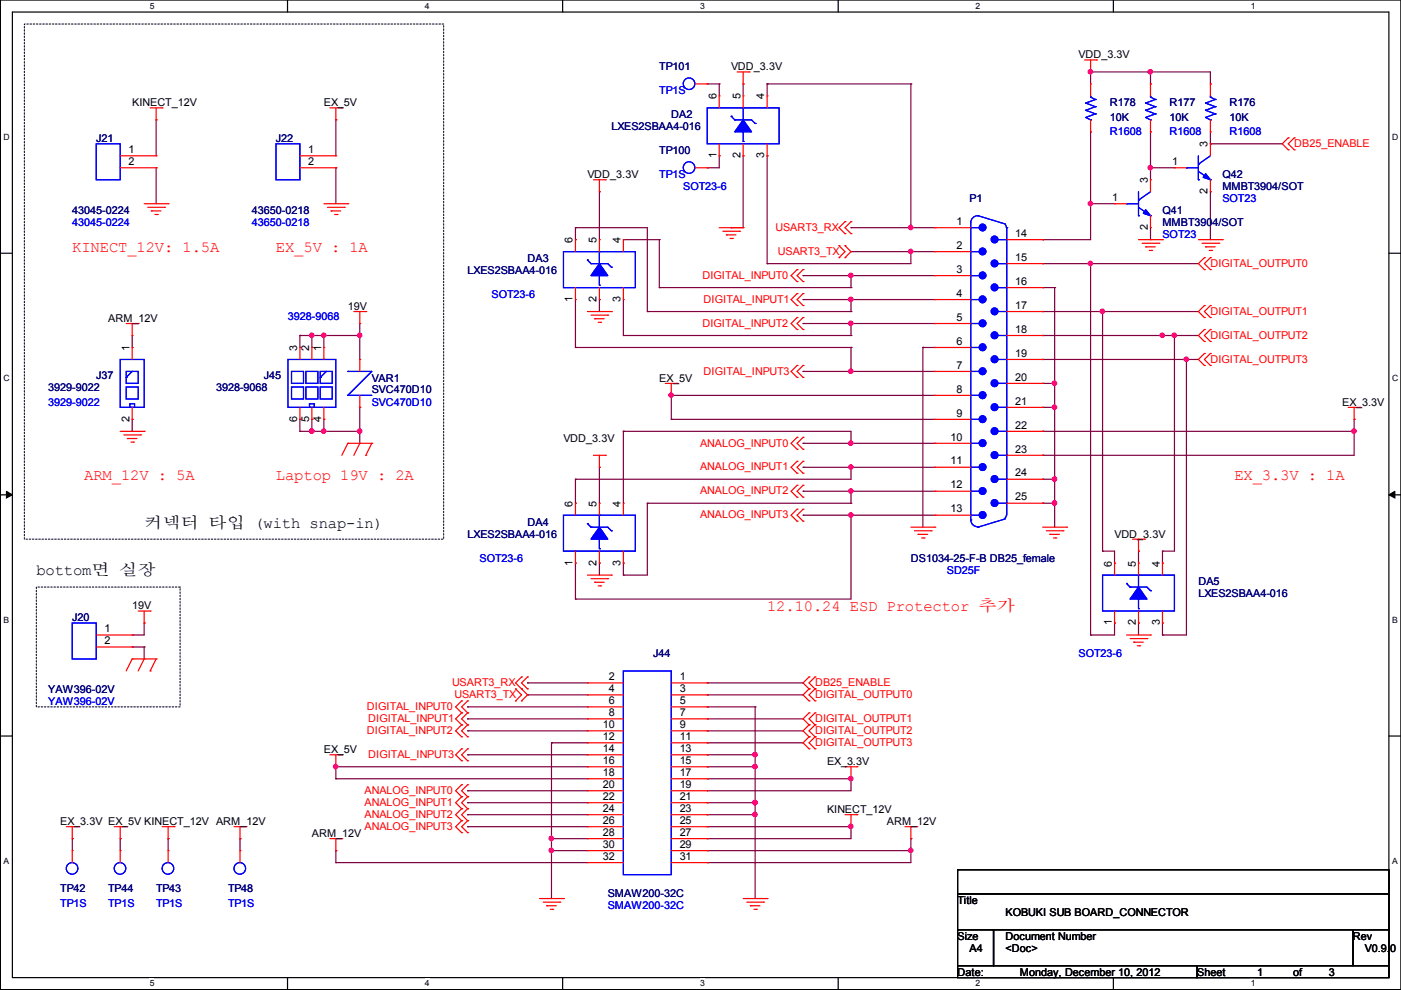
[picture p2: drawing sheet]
<svg xmlns="http://www.w3.org/2000/svg" width="297mm" height="210mm" viewBox="0 0 297 210" stroke-linecap="round" stroke-linejoin="round" font-family="sans-serif">
<defs><g id="words">
<g font-size="3.3" fill="#f00">
<text x="15.3" y="53.4">KINECT_12V: 1.5A</text>
<text x="58.5" y="53.4">EX_5V : 1A</text>
<text x="17.9" y="101.7">ARM_12V : 5A</text>
<text x="58.5" y="101.7">Laptop 19V : 2A</text>
<text x="261.7" y="101.7">EX_3.3V : 1A</text>
<text x="162.6" y="129.6">12.10.24 ESD Protector 추가</text>
</g>
<g font-size="3.3">
<text x="30.6" y="111.9">커넥터 타입 (with snap-in)</text>
<text x="7.7" y="122">bottom면 실장</text>
</g>
<g font-size="2.3" fill="#000080">
<text x="139.8" y="14.9">TP101</text>
<text x="235.3" y="22.5">R178</text>
<text x="248" y="22.5">R177</text>
<text x="260.7" y="22.5">R176</text>
<text x="129.6" y="27.6">LXES2SBAA4-016</text>
<text x="142.3" y="25.1">DA2</text>
<text x="235.3" y="25.6">10K</text>
<text x="248" y="25.6">10K</text>
<text x="260.7" y="25.6">10K</text>
<text x="20.4" y="30.2">J21</text>
<text x="58.5" y="30.2">J22</text>
<text x="139.8" y="32.7">TP100</text>
<text x="259.2" y="37.8">Q42</text>
<text x="259.2" y="40.3">MMBT3904/SOT</text>
<text x="15.3" y="45.4">43045-0224</text>
<text x="53.4" y="45.4">43650-0218</text>
<text x="205.6" y="42.9">P1</text>
<text x="246.5" y="45.4">Q41</text>
<text x="246.5" y="47.9">MMBT3904/SOT</text>
<text x="99.1" y="58.1">LXES2SBAA4-016</text>
<text x="111.8" y="55.6">DA3</text>
<text x="10.2" y="83">3929-9022</text>
<text x="20.4" y="80.4">J37</text>
<text x="45.8" y="83">3928-9068</text>
<text x="56" y="80.4">J45</text>
<text x="78.8" y="81">VAR1</text>
<text x="78.8" y="83.2">SVC470D10</text>
<text x="99.1" y="114">LXES2SBAA4-016</text>
<text x="111.8" y="111.4">DA4</text>
<text x="193.1" y="119.1">DS1034-25-F-B DB25_female</text>
<text x="254.1" y="124.1">DA5</text>
<text x="15.3" y="131.8">J20</text>
<text x="254.1" y="126.7">LXES2SBAA4-016</text>
<text x="138.5" y="139.4">J44</text>
<text x="10.2" y="147">YAW396-02V</text>
<text x="12.8" y="189.2">TP42</text>
<text x="22.9" y="189.2">TP44</text>
<text x="33.1" y="189.2">TP43</text>
<text x="48.3" y="189.2">TP48</text>
<text x="128.9" y="190.2">SMAW200-32C</text>
</g>
<g font-size="2.3">
<text x="155" y="14.9">VDD_3.3V</text>
<text x="228.7" y="12.4">VDD_3.3V</text>
<text x="28" y="22.5">KINECT_12V</text>
<text x="68.7" y="22.5">EX_5V</text>
<text x="151.9" y="21.1" transform="rotate(-90 151.9 21.1)">6</text>
<text x="157" y="21.1" transform="rotate(-90 157 21.1)">5</text>
<text x="162.1" y="21.1" transform="rotate(-90 162.1 21.1)">4</text>
<text x="27.3" y="32.4">1</text>
<text x="27.3" y="35">2</text>
<text x="65.4" y="32.4">1</text>
<text x="65.4" y="35">2</text>
<text x="151.9" y="33.5" transform="rotate(-90 151.9 33.5)">1</text>
<text x="157" y="33.5" transform="rotate(-90 157 33.5)">2</text>
<text x="162.1" y="33.5" transform="rotate(-90 162.1 33.5)">3</text>
<text x="248.5" y="35">1</text>
<text x="256" y="31.3" transform="rotate(-90 256 31.3)">3</text>
<text x="124.5" y="37.8">VDD_3.3V</text>
<text x="243.3" y="38.9" transform="rotate(-90 243.3 38.9)">3</text>
<text x="256" y="41.2" transform="rotate(-90 256 41.2)">2</text>
<text x="202.8" y="47.7">1</text>
<text x="235.8" y="42.6">1</text>
<text x="121.4" y="51.6" transform="rotate(-90 121.4 51.6)">6</text>
<text x="126.5" y="51.6" transform="rotate(-90 126.5 51.6)">5</text>
<text x="131.6" y="51.6" transform="rotate(-90 131.6 51.6)">4</text>
<text x="202.8" y="52.8">2</text>
<text x="215.2" y="50.2">14</text>
<text x="243.3" y="48.8" transform="rotate(-90 243.3 48.8)">2</text>
<text x="202.8" y="57.8">3</text>
<text x="215.2" y="55.3">15</text>
<text x="73.7" y="65.7">19V</text>
<text x="121.4" y="64" transform="rotate(-90 121.4 64)">1</text>
<text x="126.5" y="64" transform="rotate(-90 126.5 64)">2</text>
<text x="131.6" y="64" transform="rotate(-90 131.6 64)">3</text>
<text x="202.8" y="62.9">4</text>
<text x="215.2" y="65.5">17</text>
<text x="215.2" y="60.4">16</text>
<text x="22.9" y="68.3">ARM_12V</text>
<text x="202.8" y="68">5</text>
<text x="215.2" y="70.5">18</text>
<text x="27.4" y="74.4" transform="rotate(-90 27.4 74.4)">1</text>
<text x="63" y="74.4" transform="rotate(-90 63 74.4)">3</text>
<text x="65.5" y="74.4" transform="rotate(-90 65.5 74.4)">2</text>
<text x="68.1" y="74.4" transform="rotate(-90 68.1 74.4)">1</text>
<text x="202.8" y="73.1">6</text>
<text x="215.2" y="75.6">19</text>
<text x="139.8" y="81">EX_5V</text>
<text x="202.8" y="83.2">8</text>
<text x="202.8" y="78.2">7</text>
<text x="215.2" y="80.7">20</text>
<text x="27.4" y="89.4" transform="rotate(-90 27.4 89.4)">2</text>
<text x="63" y="89.4" transform="rotate(-90 63 89.4)">6</text>
<text x="65.5" y="89.4" transform="rotate(-90 65.5 89.4)">5</text>
<text x="68.1" y="89.4" transform="rotate(-90 68.1 89.4)">4</text>
<text x="202.8" y="88.3">9</text>
<text x="215.2" y="85.8">21</text>
<text x="284.6" y="86">EX_3.3V</text>
<text x="119.5" y="93.7">VDD_3.3V</text>
<text x="201.5" y="93.4">10</text>
<text x="215.2" y="95.9">23</text>
<text x="215.2" y="90.9">22</text>
<text x="201.5" y="98.5">11</text>
<text x="215.2" y="101">24</text>
<text x="121.4" y="107.5" transform="rotate(-90 121.4 107.5)">6</text>
<text x="126.5" y="107.5" transform="rotate(-90 126.5 107.5)">5</text>
<text x="131.6" y="107.5" transform="rotate(-90 131.6 107.5)">4</text>
<text x="201.5" y="103.6">12</text>
<text x="215.2" y="106.1">25</text>
<text x="201.5" y="108.6">13</text>
<text x="236.3" y="114">VDD_3.3V</text>
<text x="121.4" y="119.9" transform="rotate(-90 121.4 119.9)">1</text>
<text x="126.5" y="119.9" transform="rotate(-90 126.5 119.9)">2</text>
<text x="131.6" y="119.9" transform="rotate(-90 131.6 119.9)">3</text>
<text x="235.7" y="120.2" transform="rotate(-90 235.7 120.2)">6</text>
<text x="240.8" y="120.2" transform="rotate(-90 240.8 120.2)">5</text>
<text x="245.9" y="120.2" transform="rotate(-90 245.9 120.2)">4</text>
<text x="28" y="129.2">19V</text>
<text x="22.2" y="134">1</text>
<text x="22.2" y="136.6">2</text>
<text x="235.7" y="132.6" transform="rotate(-90 235.7 132.6)">1</text>
<text x="240.8" y="132.6" transform="rotate(-90 240.8 132.6)">2</text>
<text x="245.9" y="132.6" transform="rotate(-90 245.9 132.6)">3</text>
<text x="129.1" y="144.2">2</text>
<text x="129.1" y="146.7">4</text>
<text x="129.1" y="149.3">6</text>
<text x="144.1" y="144.2">1</text>
<text x="144.1" y="146.7">3</text>
<text x="144.1" y="149.3">5</text>
<text x="127.8" y="154.4">10</text>
<text x="129.1" y="151.8">8</text>
<text x="144.1" y="151.8">7</text>
<text x="144.1" y="154.4">9</text>
<text x="68.7" y="159.7">EX_5V</text>
<text x="127.8" y="156.9">12</text>
<text x="127.8" y="159.4">14</text>
<text x="127.8" y="162">16</text>
<text x="144.1" y="156.9">11</text>
<text x="144.1" y="159.4">13</text>
<text x="144.1" y="162">15</text>
<text x="127.8" y="164.5">18</text>
<text x="127.8" y="167.1">20</text>
<text x="144.1" y="164.5">17</text>
<text x="144.1" y="167.1">19</text>
<text x="175.3" y="162.2">EX_3.3V</text>
<text x="127.8" y="169.6">22</text>
<text x="127.8" y="172.1">24</text>
<text x="144.1" y="169.6">21</text>
<text x="144.1" y="172.1">23</text>
<text x="175.3" y="172.4">KINECT_12V</text>
<text x="12.8" y="174.9">EX_3.3V EX_5V KINECT_12V ARM_12V</text>
<text x="66.1" y="177.5">ARM_12V</text>
<text x="127.8" y="174.7">26</text>
<text x="127.8" y="177.2">28</text>
<text x="127.8" y="179.8">30</text>
<text x="144.1" y="174.7">25</text>
<text x="144.1" y="177.2">27</text>
<text x="144.1" y="179.8">29</text>
<text x="188" y="174.9">ARM_12V</text>
<text x="127.8" y="182.3">32</text>
<text x="144.1" y="182.3">31</text>
<text x="203" y="191.7">Title</text>
<text x="213.2" y="194.2">KOBUKI SUB BOARD_CONNECTOR</text>
<text x="203" y="199.3">Size</text>
<text x="205.6" y="201.9">A4</text>
<text x="213.2" y="199.3">Document Number</text>
<text x="213.2" y="201.9">&lt;Doc&gt;</text>
<text x="286.9" y="199.3">Rev</text>
<text x="289.4" y="201.9">V0.9.0</text>
<text x="203" y="206.9">Date:</text>
<text x="216.2" y="206.9">Monday, December 10, 2012</text>
<text x="253.8" y="206.9">Sheet</text>
<text x="266.5" y="206.9">1</text>
<text x="274.2" y="206.9">of</text>
<text x="281.8" y="206.9">3</text>
</g>
<g font-size="2.3" fill="#00f">
<text x="139.8" y="20">TP1S</text>
<text x="235.3" y="28.6">R1608</text>
<text x="248" y="28.6">R1608</text>
<text x="260.7" y="28.6">R1608</text>
<text x="139.8" y="37.8">TP1S</text>
<text x="144.9" y="40.3">SOT23-6</text>
<text x="15.3" y="47.9">43045-0224</text>
<text x="53.4" y="47.9">43650-0218</text>
<text x="259.2" y="42.9">SOT23</text>
<text x="246.5" y="50.5">SOT23</text>
<text x="104.2" y="63.2">SOT23-6</text>
<text x="61" y="67.7">3928-9068</text>
<text x="10.2" y="86">3929-9022</text>
<text x="78.8" y="86">SVC470D10</text>
<text x="101.7" y="119.1">SOT23-6</text>
<text x="200.7" y="121.6">SD25F</text>
<text x="228.7" y="139.4">SOT23-6</text>
<text x="10.2" y="149.5">YAW396-02V</text>
<text x="12.8" y="192.2">TP1S</text>
<text x="22.9" y="192.2">TP1S</text>
<text x="33.1" y="192.2">TP1S</text>
<text x="48.3" y="192.2">TP1S</text>
<text x="128.9" y="192.7">SMAW200-32C</text>
</g>
<g font-size="2.3" fill="#f00">
<text x="274.4" y="31.2">DB25_ENABLE</text>
<text x="164.4" y="49">USART3_RX</text>
<text x="148.9" y="59.1">DIGITAL_INPUT0</text>
<text x="164.9" y="54">USART3_TX</text>
<text x="256.6" y="56.6">DIGITAL_OUTPUT0</text>
<text x="149.2" y="64.2">DIGITAL_INPUT1</text>
<text x="148.9" y="69.3">DIGITAL_INPUT2</text>
<text x="256.6" y="66.7">DIGITAL_OUTPUT1</text>
<text x="256.6" y="71.8">DIGITAL_OUTPUT2</text>
<text x="256.6" y="76.9">DIGITAL_OUTPUT3</text>
<text x="149.2" y="79.4">DIGITAL_INPUT3</text>
<text x="148.4" y="94.7">ANALOG_INPUT0</text>
<text x="148.4" y="99.8">ANALOG_INPUT1</text>
<text x="148.4" y="104.8">ANALOG_INPUT2</text>
<text x="148.4" y="109.9">ANALOG_INPUT3</text>
<text x="95.8" y="145.5">USART3_RX</text>
<text x="96.4" y="148">USART3_TX</text>
<text x="172.8" y="148">DIGITAL_OUTPUT0</text>
<text x="172.8" y="145.5">DB25_ENABLE</text>
<text x="77.8" y="155.6">DIGITAL_INPUT2</text>
<text x="77.8" y="150.6">DIGITAL_INPUT0</text>
<text x="78.1" y="153.1">DIGITAL_INPUT1</text>
<text x="172.8" y="153.1">DIGITAL_OUTPUT1</text>
<text x="172.8" y="155.6">DIGITAL_OUTPUT2</text>
<text x="78.1" y="160.7">DIGITAL_INPUT3</text>
<text x="172.8" y="158.2">DIGITAL_OUTPUT3</text>
<text x="77.3" y="170.9">ANALOG_INPUT1</text>
<text x="77.3" y="173.4">ANALOG_INPUT2</text>
<text x="77.3" y="168.3">ANALOG_INPUT0</text>
<text x="77.3" y="176">ANALOG_INPUT3</text>
</g>
<g font-size="1.8">
<text x="31.7" y="1.9">5</text>
<text x="90.1" y="1.9">4</text>
<text x="148.4" y="1.9">3</text>
<text x="206.8" y="1.9">2</text>
<text x="265.2" y="1.9">1</text>
<text x=".8" y="29.7">D</text>
<text x="295.1" y="29.7">D</text>
<text x=".8" y="80.9">C</text>
<text x="295.1" y="80.9">C</text>
<text x=".8" y="132.1">B</text>
<text x="295.1" y="132.1">B</text>
<text x=".8" y="183.2">A</text>
<text x="295.1" y="183.2">A</text>
<text x="31.7" y="209.1">5</text>
<text x="90.1" y="209.1">4</text>
<text x="148.4" y="209.1">3</text>
<text x="206.8" y="209.1">2</text>
<text x="265.2" y="209.1">1</text>
</g>
</g></defs>
<path d="M.1 0h296.9v209.8h-296.9zM2.6 2.6h291.9v204.7h-291.9z" fill="none" stroke="#000" stroke-width=".25"/>
<g fill="#fff">
<path d="M31.7 .3h1v1.9h-1z"/>
<path d="M31.7 207.5h1v2h-1z"/>
</g>
<path d="M61 0v2.6M61 207.3v2.5" fill="none" stroke="#000" stroke-width=".25"/>
<g fill="#fff">
<path d="M90.1 .3h.9v1.9h-.9z"/>
<path d="M90.1 207.5h.9v2h-.9z"/>
</g>
<path d="M119.3 0v2.6M119.3 207.3v2.5" fill="none" stroke="#000" stroke-width=".25"/>
<g fill="#fff">
<path d="M148.4 .3h1v1.9h-1z"/>
<path d="M148.4 207.5h1v2h-1z"/>
</g>
<path d="M177.7 0v2.6M177.7 207.3v2.5" fill="none" stroke="#000" stroke-width=".25"/>
<g fill="#fff">
<path d="M206.8 .3h1v1.9h-1z"/>
<path d="M206.8 207.5h1v2h-1z"/>
</g>
<path d="M236.1 0v2.6M236.1 207.3v2.5" fill="none" stroke="#000" stroke-width=".25"/>
<g fill="#fff">
<path d="M265.2 .3h.9v1.9h-.9z"/>
<path d="M265.2 207.5h.9v2h-.9z"/>
<path d="M.8 28.1h1.1v2h-1.1z"/>
<path d="M295.1 28.1h1.2v2h-1.2z"/>
<path d="M.8 79.3h1.1v1.9h-1.1z"/>
<path d="M295.1 79.3h1.2v1.9h-1.2z"/>
</g>
<path d="M.1 53.7h2.5M294.5 53.7h2.5" fill="none" stroke="#000" stroke-width=".25"/>
<g fill="#fff">
<path d="M.8 130.5h1.1v1.9h-1.1z"/>
<path d="M295.1 130.5h1.1v1.9h-1.1z"/>
</g>
<path d="M.1 104.9h2.5M294.5 104.9h2.5" fill="none" stroke="#000" stroke-width=".25"/>
<path d="M1.4 104.2l1.2 .7-1.2 .7zM294.5 104.9l1.2-.7v1.4z" fill="#000" stroke="#000" stroke-width=".21"/>
<g fill="#fff">
<path d="M.8 181.6h1v2h-1z"/>
<path d="M295.1 181.6h1.1v2h-1.1z"/>
</g>
<path d="M.1 156.1h2.5M294.5 156.1h2.5M203 184.4h91.5v5.1h-91.5zM203 189.5h91.5v7.6h-91.5zM203 197.1h7.7v7.6h-7.7zM210.7 197.1h76.2v7.6h-76.2zM286.9 197.1h7.6v7.6h-7.6zM203 204.7h50.8v2.6h-50.8zM253.8 204.7h40.7v2.6h-40.7z" fill="none" stroke="#000" stroke-width=".25"/>
<path d="M5.2 5.1h88.9v109.2h-88.9zM7.7 124.5h30.5v25.4h-30.5z" fill="none" stroke="#000" stroke-width=".21" stroke-dasharray=".3 .3"/>
<g fill="none" stroke="#800040" stroke-width=".25">
<path d="M149.9 17.8h.1M149.9 17.8h2.6M152.5 17.8h.1M152.5 17.8v2.5M157.6 17.8h.1M157.6 17.8v2.5M162.6 17.8h.1M162.6 17.8h30.5M162.6 17.8v2.5M193.1 17.8h.1M193.1 17.8v30.5M231.2 15.3h.1"/>
<path d="M231.2 15.3h25.4v2.5M231.2 15.3v2.5M243.9 17.8h.1M243.9 15.3h.1M243.9 15.3v2.5M256.6 17.8h.1M33.1 25.4h.1M33.1 35.6h.1M33.1 25.4v7.6M33.1 35.6v7.6M71.2 25.4h.1M71.2 35.6h.1"/>
<path d="M71.2 25.4v7.6M71.2 35.6v7.6M149.9 35.6h.1M152.5 33h.1M152.5 33v2.6h-2.6M157.6 33h.1M157.6 33v15.3h-2.6M162.6 33h.1M162.6 33v22.9M231.2 28h.1M231.2 28v22.8h-10.1M243.9 35.6h.1"/>
<path d="M243.9 28h.1M243.9 35.6h5.1M243.9 28v10.1M256.6 30.5h.1M256.6 30.5h15.3M256.6 28v2.5M122 48.3h.1M122 50.8h.1M122 48.3h15.2v17.8M122 48.3v2.5M127.1 40.7h.1M127.1 40.7v10.1"/>
<path d="M132.2 50.8h7.6M139.8 50.8h.1M139.8 50.8v10.2M155 48.3h.1M162.6 55.9h.1M170.3 58.4h.1M170.3 58.4h27.9M180.4 58.4h.1M180.4 53.4h.1M180.4 48.3h.1M180.4 48.3h17.8M180.4 53.4h17.8"/>
<path d="M180.4 58.4v2.6M193.1 48.3h.1M193.1 53.4h.1M193.1 53.4v2.5h-30.5M221.1 50.8h.1M221.1 55.9h.1M221.1 55.9h33M231.2 55.9h.1M231.2 43.2h.1M231.2 43.2h5.1M231.2 55.9v78.7M243.9 50.8h.1"/>
<path d="M243.9 48.3v2.5M256.6 40.7h.1M256.6 40.7v10.1M28 73.7h.1M28 71.1v2.6M63.6 71.1h.1M63.6 71.1h12.7M63.6 71.1v2.6M66.1 71.1h.1M66.1 71.1v2.6M68.7 71.1h.1M68.7 71.1v2.6"/>
<path d="M76.3 71.1h.1M76.3 68.6v7.6M122 73.7h.1M122 73.7h58.4M122 63.5v10.2M127.1 63.5h.1M127.1 63.5v2.6M132.2 71.1h.1M132.2 71.1h48.2M132.2 63.5v7.6M137.2 66.1h.1M137.2 66.1h43.2"/>
<path d="M139.8 61h.1M139.8 61h40.6M170.3 63.5h.1M170.3 68.6h.1M170.3 78.8h.1M170.3 68.6h27.9M170.3 63.5h27.9M170.3 78.8h27.9M180.4 68.6h.1M180.4 63.5h.1M180.4 78.8h.1M180.4 66.1h.1"/>
<path d="M180.4 61h.1M180.4 71.1h.1M180.4 73.7h.1M180.4 63.5v2.6M180.4 68.6v2.5M180.4 73.7v5.1M195.7 73.7h.1M195.7 73.7h2.5M195.7 73.7v38.1M221.1 61h.1M221.1 76.2h.1M221.1 66.1h.1"/>
<path d="M221.1 71.1h.1M221.1 61h2.5M221.1 71.1h33M221.1 76.2h33M221.1 66.1h33M223.6 61h.1M223.6 61v50.8M233.8 66.1h.1M233.8 66.1v50.8M246.5 71.1h.1M249 71.1h.1M249 71.1v45.8h-2.5"/>
<path d="M251.5 76.2h.1M251.5 76.2v58.4h-5M28 88.9h.1M28 88.9v2.6M63.6 91.5h.1M63.6 88.9h.1M63.6 91.5h12.7M63.6 88.9v2.6M66.1 88.9h.1M66.1 91.5h.1M66.1 88.9v2.6M68.7 88.9h.1"/>
<path d="M68.7 91.5h.1M68.7 88.9v2.6M76.3 86.4h.1M76.3 91.5h.1M76.3 86.4v7.6M127.1 99.1h.1M127.1 99.1v7.6M132.2 91.5h.1M132.2 91.5h48.2v2.5M132.2 91.5v15.2M142.3 83.8h.1M142.3 88.9h.1"/>
<path d="M142.3 83.8v5.1M142.3 88.9h55.9M142.3 83.8h55.9M170.3 99.1h.1M170.3 94h.1M170.3 99.1h27.9M170.3 94h27.9M180.4 99.1h.1M180.4 94h.1M180.4 99.1v2.5h-58.4M221.1 91.5h.1M221.1 96.5h.1"/>
<path d="M221.1 86.4h.1M221.1 81.3h.1M221.1 91.5h66M221.1 86.4h2.5M221.1 81.3h2.5M223.6 81.3h.1M223.6 86.4h.1M287.1 88.9h.1M287.1 91.5h.1M287.1 88.9v7.6h-66M122 119.4h.1M122 101.6h.1"/>
<path d="M122 106.7h.1M122 101.6v5.1M122 119.4v7.6M127.1 119.4h.1M127.1 119.4v2.5M132.2 119.4h.1M132.2 119.4v2.5M137.2 106.7h.1M137.2 106.7h43.2M137.2 106.7v15.2h-5M170.3 104.2h.1M170.3 109.2h.1"/>
<path d="M170.3 109.2h27.9M170.3 104.2h27.9M180.4 109.2h.1M180.4 104.2h.1M180.4 106.7h.1M180.4 104.2v2.5M180.4 109.2v17.8h-58.4M221.1 106.7h.1M221.1 101.6h.1M221.1 106.7h2.5M221.1 101.6h2.5M223.6 106.7h.1"/>
<path d="M223.6 101.6h.1M233.8 116.9h.1M233.8 116.9h2.5v2.5M236.3 119.4h.1M241.4 116.9h.1M241.4 116.9v2.5M246.5 116.9h.1M246.5 119.4h.1M246.5 116.9v2.5M28 134.6h.1M28 137.2h.1M28 137.2h2.6"/>
<path d="M30.6 132.1h.1M30.6 137.2h.1M30.6 132.1v2.5h-2.6M30.6 137.2v2.5M122 127h.1M132.2 121.9h.1M231.2 134.6h.1M236.3 132.1h.1M236.3 132.1v2.5h-5.1M241.4 132.1h.1M241.4 132.1v2.5M246.5 134.6h.1"/>
<path d="M246.5 132.1h.1M246.5 132.1v2.5M99.1 155h.1M99.1 149.9h.1M99.1 152.4h.1M99.1 155h25.4M99.1 149.9h25.4M99.1 152.4h25.4M111.8 144.8h.1M111.8 147.3h.1M111.8 147.3h12.7M111.8 144.8h12.7"/>
<path d="M116.9 157.5h.1M116.9 157.5v33M116.9 157.5h7.6M149.9 155h.1M149.9 149.9h.1M149.9 147.3h.1M149.9 157.5h.1M149.9 152.4h.1M149.9 144.8h.1M149.9 155h20.4M149.9 149.9h10.2M149.9 147.3h20.4"/>
<path d="M149.9 157.5h20.4M149.9 152.4h20.4M149.9 144.8h20.4M160.1 149.9h.1M160.1 149.9v40.6M15.3 177.8h.1M15.3 177.8v2.6M25.5 177.8h.1M25.5 177.8v2.6M35.6 177.8h.1M35.6 177.8v2.6M50.9 177.8h.1"/>
<path d="M50.9 177.8v2.6M71.2 162.6h.1M71.2 165.1h.1M71.2 162.6v2.5M71.2 162.6h53.3M71.2 165.1h53.3M99.1 175.3h.1M99.1 170.2h.1M99.1 172.7h.1M99.1 160h.1M99.1 167.7h.1M99.1 160h25.4"/>
<path d="M99.1 167.7h25.4M99.1 172.7h25.4M99.1 175.3h25.4M99.1 170.2h25.4M116.9 177.8h.1M116.9 177.8h7.6M149.9 160h.1M149.9 162.6h.1M149.9 165.1h.1M149.9 167.7h.1M149.9 172.7h.1M149.9 170.2h.1"/>
<path d="M149.9 177.8h.1M149.9 175.3h.1M149.9 160h10.2M149.9 162.6h10.2M149.9 165.1h30.5M149.9 172.7h10.2M149.9 175.3h30.5M149.9 170.2h10.2M160.1 162.6h.1M160.1 172.7h.1M160.1 160h.1M160.1 170.2h.1"/>
<path d="M180.4 165.1h.1M180.4 175.3h.1M180.4 165.1v2.6h-30.5M180.4 175.3v2.5h-30.5M193.1 177.8h.1M193.1 177.8v5.1h-43.2M71.2 180.4h.1M71.2 182.9h.1M71.2 180.4v2.5M71.2 182.9h53.3M116.9 180.4h.1M116.9 180.4h7.6"/>
<path d="M149.9 180.4h.1M149.9 182.9h.1M149.9 180.4h43.2M193.1 180.4h.1"/>
</g>
<g fill="#f0f" stroke="#f0f" stroke-width=".25">
<circle cx="193.1" cy="48.2" r=".47"/>
<circle cx="193.1" cy="53.3" r=".47"/>
<circle cx="287.1" cy="91.4" r=".47"/>
<circle cx="223.6" cy="81.3" r=".47"/>
<circle cx="223.6" cy="106.7" r=".47"/>
<circle cx="223.6" cy="101.6" r=".47"/>
<circle cx="180.4" cy="68.6" r=".47"/>
<circle cx="180.4" cy="109.2" r=".47"/>
<circle cx="180.4" cy="99" r=".47"/>
<circle cx="180.4" cy="104.1" r=".47"/>
<circle cx="180.4" cy="58.4" r=".47"/>
<circle cx="180.4" cy="94" r=".47"/>
<circle cx="180.4" cy="63.5" r=".47"/>
<circle cx="180.4" cy="78.7" r=".47"/>
<circle cx="223.6" cy="86.3" r=".47"/>
<circle cx="160.1" cy="162.5" r=".47"/>
<circle cx="193.1" cy="180.3" r=".47"/>
<circle cx="116.9" cy="177.8" r=".47"/>
<circle cx="160.1" cy="160" r=".47"/>
<circle cx="180.4" cy="165.1" r=".47"/>
<circle cx="160.1" cy="172.7" r=".47"/>
<circle cx="160.1" cy="170.2" r=".47"/>
<circle cx="180.4" cy="175.2" r=".47"/>
<circle cx="116.9" cy="180.3" r=".47"/>
<circle cx="71.2" cy="162.5" r=".47"/>
<circle cx="66.1" cy="91.4" r=".47"/>
<circle cx="76.2" cy="71.1" r=".47"/>
<circle cx="68.6" cy="71.1" r=".47"/>
<circle cx="68.6" cy="91.4" r=".47"/>
<circle cx="142.3" cy="83.8" r=".47"/>
<circle cx="66.1" cy="71.1" r=".47"/>
<circle cx="243.9" cy="35.5" r=".47"/>
<circle cx="243.9" cy="15.2" r=".47"/>
<circle cx="231.2" cy="43.2" r=".47"/>
<circle cx="231.2" cy="15.2" r=".47"/>
<circle cx="249" cy="71.1" r=".47"/>
<circle cx="246.4" cy="71.1" r=".47"/>
<circle cx="251.5" cy="76.2" r=".47"/>
<circle cx="233.7" cy="66" r=".47"/>
<circle cx="231.2" cy="55.9" r=".47"/>
<circle cx="76.2" cy="91.4" r=".47"/>
</g>
<g fill="none" stroke="#f00" stroke-width=".25">
<path d="M147.4 17.8h2.5M149.9 17.8h.1M156.3 15.3h2.5M157.6 17.8h.1M157.6 15.3v2.5M158.8 15.3h.1M230 12.7h2.5M231.2 15.3h.1M231.2 17.8h.1M231.2 12.7v2.6M231.2 17.8v2.5M232.5 12.7h.1"/>
<path d="M243.9 17.8h.1M243.9 17.8v2.5M256.6 17.8h.1M256.6 17.8v2.5M25.5 35.6h7.6M25.5 33h7.6M31.8 22.9h2.6M33.1 25.4h.1M33.1 33h.1M33.1 35.6h.1M33.1 22.9v2.5M34.4 22.9h.1"/>
<path d="M63.6 35.6h7.6M63.6 33h7.6M69.9 22.9h2.6M71.2 25.4h.1M71.2 33h.1M71.2 35.6h.1M71.2 22.9v2.5M72.5 22.9h.1M125.8 38.1h2.6M127.1 38.1v2.6M128.4 38.1h.1M147.4 35.6h2.5"/>
<path d="M149.9 35.6h.1M152.5 33h.1M152.5 20.3h.1M152.5 20.3v2.6M152.5 30.5v2.5M157.6 33h.1M157.6 20.3h.1M157.6 20.3v2.6M157.6 30.5v2.5M162.6 33h.1M162.6 20.3h.1M162.6 20.3v2.6"/>
<path d="M162.6 30.5v2.5M231.2 28h.1M231.2 25.4v2.6M243.9 28h.1M243.9 38.1h.1M243.9 25.4v2.6M243.9 38.1v2.6M249 35.6h.1M249 35.6h2.5M256.6 30.5h.1M256.6 28h.1M256.6 25.4v2.6"/>
<path d="M256.6 30.5v2.5M256.6 38.1v2.6M273.1 31.8h.1M273.1 29.2h.1M273.1 29.2l-1.2 1.3 1.2 1.3M274.4 29.2h.1M274.4 31.8h.1M274.4 29.2l-1.3 1.3 1.3 1.3M30.6 43.2h5M31.3 44h3.6M32.1 44.7h.1M32.1 44.7h2"/>
<path d="M32.9 45.5h.5M33.4 45.5h.1M34.9 44h.1M35.6 43.2h.1M68.7 43.2h5M69.4 44h3.6M70.2 44.7h.1M70.2 44.7h2M71 45.5h.5M71.5 45.5h.1M73 44h.1M73.7 43.2h.1"/>
<path d="M122 50.8h.1M122 50.8v2.6M127.1 40.7h.1M127.1 50.8h.1M127.1 50.8v2.6M132.2 50.8h.1M132.2 50.8v2.6M152.5 48.3h5.1M153.2 49h3.6M154 49.8h.1M154 49.8h2M154.8 50.6h.5"/>
<path d="M155.3 50.6h.1M156.8 49h.1M157.6 48.3h.1M169 59.7h.1M169 57.2h.1M169 57.2l-1.3 1.2 1.3 1.3M170.3 59.7h.1M170.3 57.2h.1M170.3 57.2l-1.3 1.2 1.3 1.3M177.9 54.6h.1M177.9 52.1h.1M177.9 52.1l1.3 1.3-1.3 1.2"/>
<path d="M179.2 47h.1M179.2 49.5h.1M179.2 52.1h.1M179.2 54.6h.1M179.2 47l-1.3 1.3 1.3 1.2M179.2 52.1l1.2 1.3-1.2 1.2M180.4 47h.1M180.4 49.5h.1M180.4 47l-1.2 1.3 1.2 1.2M198.2 58.4h.1M198.2 53.4h.1M198.2 48.3h.1"/>
<path d="M198.2 48.3h7.6M198.2 58.4h7.6M198.2 53.4h7.6M213.4 50.8h7.7M213.4 55.9h7.7M221.1 55.9h.1M221.1 50.8h.1M236.3 43.2h.1M236.3 43.2h2.5M241.4 50.8h5.1M242.1 51.6h3.6M242.9 52.3h.1"/>
<path d="M242.9 52.3h2M243.7 53.1h.5M243.9 48.3h.1M243.9 45.7v2.6M244.2 53.1h.1M245.7 51.6h.1M246.5 50.8h.1M254.1 50.8h5.1M254.8 51.6h3.6M255.4 57.2h.1M255.4 54.6h.1M255.4 54.6l-1.3 1.3 1.3 1.3"/>
<path d="M255.6 52.3h.1M255.6 52.3h2M256.4 53.1h.5M256.6 54.6h.1M256.6 57.2h.1M256.6 40.7h.1M256.6 54.6l-1.2 1.3 1.2 1.3M256.9 53.1h.1M258.4 51.6h.1M259.2 50.8h.1M26.8 68.6h2.5M28 71.1h.1"/>
<path d="M28 73.7h.1M28 68.6v2.5M28 73.7v2.5M29.3 68.6h.1M63.6 73.7h.1M63.6 73.7v2.5M66.1 73.7h.1M66.1 73.7v2.5M68.7 73.7h.1M68.7 73.7v2.5M75 66.1h2.6M76.3 68.6h.1"/>
<path d="M76.3 76.2h.1M76.3 66.1v2.5M76.3 76.2v2.6M77.6 66.1h.1M122 63.5h.1M122 61v2.5M124.5 66.1h5.1M125.3 66.8h3.6M126.1 67.6h.1M126.1 67.6h2M126.8 68.3h.5M127.1 63.5h.1"/>
<path d="M127.1 61v2.5M127.3 68.3h.1M128.9 66.8h.1M129.6 66.1h.1M132.2 63.5h.1M132.2 61v2.5M169 69.9h.1M169 67.3h.1M169 77.5h.1M169 62.2h.1M169 64.8h.1M169 67.3l-1.3 1.3 1.3 1.3"/>
<path d="M169 77.5l-1.3 1.3 1.3 1.2M169 62.2l-1.3 1.3 1.3 1.3M170.3 69.9h.1M170.3 67.3h.1M170.3 77.5h.1M170.3 62.2h.1M170.3 64.8h.1M170.3 62.2l-1.3 1.3 1.3 1.3M170.3 67.3l-1.3 1.3 1.3 1.3M170.3 77.5l-1.3 1.3 1.3 1.2M198.2 78.8h.1M198.2 73.7h.1"/>
<path d="M198.2 68.6h.1M198.2 63.5h.1M198.2 68.6h7.6M198.2 78.8h7.6M198.2 73.7h7.6M198.2 63.5h7.6M213.4 66.1h7.7M213.4 76.2h7.7M213.4 71.1h7.7M213.4 61h7.7M221.1 76.2h.1M221.1 71.1h.1"/>
<path d="M221.1 66.1h.1M221.1 61h.1M255.4 74.9h.1M255.4 77.5h.1M255.4 67.3h.1M255.4 64.8h.1M255.4 69.9h.1M255.4 72.4h.1M255.4 74.9l-1.3 1.3 1.3 1.3M255.4 64.8l-1.3 1.3 1.3 1.2M255.4 69.9l-1.3 1.2 1.3 1.3M256.6 77.5h.1"/>
<path d="M256.6 74.9h.1M256.6 64.8h.1M256.6 67.3h.1M256.6 72.4h.1M256.6 69.9h.1M256.6 74.9l-1.2 1.3 1.2 1.3M256.6 64.8l-1.2 1.3 1.2 1.2M256.6 69.9l-1.2 1.2 1.2 1.3M25.5 91.5h5.1M26.2 92.2h3.6M27 93h.1M27 93h2"/>
<path d="M27.8 93.7h.5M28 88.9h.1M28 86.4v2.5M28.3 93.7h.1M29.8 92.2h.1M30.6 91.5h.1M63.6 88.9h.1M63.6 86.4v2.5M66.1 88.9h.1M66.1 86.4v2.5M68.7 88.9h.1M68.7 86.4v2.5"/>
<path d="M73.7 94h.1M73.7 94l-1.2 2.5M73.7 94h5.1M76.3 94h.1M76.3 86.4h.1M76.3 94l-1.3 2.5M76.3 83.8v2.6M77.6 96.5h.1M78.8 94h.1M78.8 94l-1.2 2.5M125.8 96.5h2.6M127.1 99.1h.1"/>
<path d="M127.1 96.5v2.6M128.4 96.5h.1M141.1 81.3h2.5M142.3 83.8h.1M142.3 81.3v2.5M143.6 81.3h.1M169 97.8h.1M169 80h.1M169 92.7h.1M169 95.3h.1M169 97.8l-1.3 1.3 1.3 1.2M169 92.7l-1.3 1.3 1.3 1.3"/>
<path d="M170.3 97.8h.1M170.3 80h.1M170.3 92.7h.1M170.3 95.3h.1M170.3 97.8l-1.3 1.3 1.3 1.2M170.3 92.7l-1.3 1.3 1.3 1.3M198.2 99.1h.1M198.2 94h.1M198.2 88.9h.1M198.2 83.8h.1M198.2 94h7.6M198.2 99.1h7.6"/>
<path d="M198.2 88.9h7.6M198.2 83.8h7.6M213.4 86.4h7.7M213.4 81.3h7.7M213.4 91.5h7.7M213.4 96.5h7.7M221.1 96.5h.1M221.1 91.5h.1M221.1 86.4h.1M221.1 81.3h.1M285.8 86.4h2.6M287.1 88.9h.1"/>
<path d="M287.1 86.4v2.5M288.4 86.4h.1M122 119.4h.1M122 106.7h.1M122 106.7v2.5M122 116.9v2.5M127.1 119.4h.1M127.1 106.7h.1M127.1 106.7v2.5M127.1 116.9v2.5M132.2 119.4h.1M132.2 106.7h.1"/>
<path d="M132.2 106.7v2.5M132.2 116.9v2.5M169 110.5h.1M169 108h.1M169 100.3h.1M169 105.4h.1M169 102.9h.1M169 108l-1.3 1.2 1.3 1.3M169 102.9l-1.3 1.3 1.3 1.2M170.3 110.5h.1M170.3 108h.1M170.3 100.3h.1"/>
<path d="M170.3 105.4h.1M170.3 102.9h.1M170.3 108l-1.3 1.2 1.3 1.3M170.3 102.9l-1.3 1.3 1.3 1.2M193.1 111.8h5.1M193.9 112.5h3.5M194.6 113.3h.1M194.6 113.3h2.1M195.4 114.1h.5M195.9 114.1h.1M197.4 112.5h.1M198.2 111.8h.1"/>
<path d="M198.2 109.2h.1M198.2 104.2h.1M198.2 109.2h7.6M198.2 104.2h7.6M213.4 106.7h7.7M213.4 101.6h7.7M221.1 106.7h.1M221.1 101.6h.1M221.1 111.8h5M221.8 112.5h3.6M222.6 113.3h.1M222.6 113.3h2"/>
<path d="M223.4 114.1h.5M223.9 114.1h.1M225.4 112.5h.1M226.1 111.8h.1M236.3 119.4h.1M236.3 119.4v2.5M240.1 114.3h2.6M241.4 116.9h.1M241.4 119.4h.1M241.4 114.3v2.6M241.4 119.4v2.5M242.7 114.3h.1"/>
<path d="M246.5 119.4h.1M246.5 119.4v2.5M20.4 134.6h7.6M20.4 137.2h7.6M28 139.7h.1M28 134.6h.1M28 137.2h.1M28 139.7l-1.2 2.6M28 139.7h5.1M29.3 129.6h2.5M30.6 132.1h.1M30.6 139.7h.1"/>
<path d="M30.6 129.6v2.5M30.6 139.7l-1.3 2.6M31.8 129.6h.1M33.1 139.7h.1M33.1 139.7l-1.3 2.6M124.5 121.9h5.1M125.3 122.7h3.6M126.1 123.5h.1M126.1 123.5h2M126.8 124.2h.5M127.3 124.2h.1M128.9 122.7h.1"/>
<path d="M129.6 121.9h.1M236.3 132.1h.1M236.3 129.6v2.5M238.8 134.6h5.1M239.6 135.4h3.6M240.4 136.2h.1M240.4 136.2h2M241.1 136.9h.5M241.4 132.1h.1M241.4 129.6v2.5M241.6 136.9h.1M243.2 135.4h.1"/>
<path d="M243.9 134.6h.1M246.5 132.1h.1M246.5 129.6v2.5M31.8 142.3h.1M97.9 156.2h.1M97.9 153.7h.1M97.9 151.1h.1M97.9 148.6h.1M97.9 158.8h.1M97.9 148.6l-1.3 1.3 1.3 1.2M97.9 153.7l-1.3 1.3 1.3 1.2M97.9 158.8l-1.3 1.2 1.3 1.3"/>
<path d="M97.9 151.1l-1.3 1.3 1.3 1.3M99.1 156.2h.1M99.1 153.7h.1M99.1 151.1h.1M99.1 148.6h.1M99.1 158.8h.1M99.1 148.6l-1.2 1.3 1.2 1.2M99.1 153.7l-1.2 1.3 1.2 1.2M99.1 158.8l-1.2 1.2 1.2 1.3M99.1 151.1l-1.2 1.3 1.2 1.3M109.3 148.6h.1M109.3 146.1h.1"/>
<path d="M109.3 146.1l1.3 1.2-1.3 1.3M110.6 143.5h.1M110.6 146.1h.1M110.6 148.6h.1M110.6 143.5l-1.3 1.3 2.5 2.5-1.2 1.3M111.8 143.5h.1M111.8 146.1h.1M111.8 143.5l-1.2 1.3 1.2 1.3M124.5 144.8h.1M124.5 147.3h.1M124.5 149.9h.1M124.5 152.4h.1"/>
<path d="M124.5 155h.1M124.5 157.5h.1M124.5 144.8h7.7M124.5 147.3h7.7M124.5 149.9h7.7M124.5 152.4h7.7M124.5 155h7.7M124.5 157.5h7.7M142.3 144.8h7.6M142.3 147.3h7.6M142.3 149.9h7.6M142.3 152.4h7.6"/>
<path d="M142.3 155h7.6M142.3 157.5h7.6M149.9 144.8h.1M149.9 147.3h.1M149.9 149.9h.1M149.9 152.4h.1M149.9 155h.1M149.9 157.5h.1M171.5 148.6h.1M171.5 146.1h.1M171.5 156.2h.1M171.5 158.8h.1"/>
<path d="M171.5 153.7h.1M171.5 151.1h.1M171.5 143.5h.1M171.5 153.7l-1.2 1.3 1.2 1.2M171.5 146.1l-1.2 1.2 1.2 1.3M171.5 156.2l-1.2 1.3 1.2 1.3M171.5 151.1l-1.2 1.3 1.2 1.3M171.5 143.5l-1.2 1.3 1.2 1.3M172.8 146.1h.1M172.8 148.6h.1M172.8 158.8h.1M172.8 156.2h.1"/>
<path d="M172.8 151.1h.1M172.8 153.7h.1M172.8 143.5h.1M172.8 153.7l-1.3 1.3 1.3 1.2M172.8 146.1l-1.3 1.2 1.3 1.3M172.8 156.2l-1.3 1.3 1.3 1.3M172.8 151.1l-1.3 1.3 1.3 1.3M172.8 143.5l-1.3 1.3 1.3 1.3M14.1 175.3h2.5M15.3 177.8h.1M15.3 175.3v2.5M16.6 175.3h.1"/>
<path d="M24.2 175.3h2.6M25.5 177.8h.1M25.5 175.3v2.5M26.8 175.3h.1M34.4 175.3h2.5M35.6 177.8h.1M35.6 175.3v2.5M36.9 175.3h.1M49.6 175.3h2.6M50.9 177.8h.1M50.9 175.3v2.5M52.2 175.3h.1"/>
<path d="M69.9 177.8h2.6M69.9 160h2.6M71.2 162.6h.1M71.2 160v2.6M71.2 177.8v2.6M72.5 177.8h.1M72.5 160h.1M97.9 176.5h.1M97.9 174h.1M97.9 171.5h.1M97.9 168.9h.1M97.9 161.3h.1"/>
<path d="M97.9 166.4h.1M97.9 168.9l-1.3 1.3 1.3 1.3M97.9 174l-1.3 1.3 1.3 1.2M97.9 171.5l-1.3 1.2 1.3 1.3M97.9 166.4l-1.3 1.3 1.3 1.2M99.1 176.5h.1M99.1 174h.1M99.1 171.5h.1M99.1 168.9h.1M99.1 161.3h.1M99.1 166.4h.1M99.1 168.9l-1.2 1.3 1.2 1.3"/>
<path d="M99.1 174l-1.2 1.3 1.2 1.2M99.1 171.5l-1.2 1.2 1.2 1.3M99.1 166.4l-1.2 1.3 1.2 1.2M124.5 160h.1M124.5 162.6h.1M124.5 165.1h.1M124.5 167.7h.1M124.5 170.2h.1M124.5 172.7h.1M124.5 175.3h.1M124.5 177.8h.1M124.5 175.3h7.7"/>
<path d="M124.5 177.8h7.7M124.5 162.6h7.7M124.5 172.7h7.7M124.5 160h7.7M124.5 165.1h7.7M124.5 167.7h7.7M124.5 170.2h7.7M142.3 175.3h7.6M142.3 177.8h7.6M142.3 162.6h7.6M142.3 172.7h7.6M142.3 160h7.6"/>
<path d="M142.3 165.1h7.6M142.3 167.7h7.6M142.3 170.2h7.6M149.9 160h.1M149.9 162.6h.1M149.9 165.1h.1M149.9 167.7h.1M149.9 170.2h.1M149.9 172.7h.1M149.9 175.3h.1M149.9 177.8h.1M179.2 162.6h2.5"/>
<path d="M179.2 172.7h2.5M180.4 165.1h.1M180.4 175.3h.1M180.4 162.6v2.5M180.4 172.7v2.6M181.7 162.6h.1M181.7 172.7h.1M191.9 175.3h2.5M193.1 177.8h.1M193.1 175.3v2.5M194.4 175.3h.1M15.3 180.4h.1"/>
<path d="M15.3 180.4v2.5M25.5 180.4h.1M25.5 180.4v2.5M35.6 180.4h.1M35.6 180.4v2.5M50.9 180.4h.1M50.9 180.4v2.5M71.2 180.4h.1M114.4 190.5h5.1M115.1 191.3h3.6M115.9 192h.1M115.9 192h2"/>
<path d="M116.7 192.8h.5M117.2 192.8h.1M118.7 191.3h.1M119.5 190.5h.1M124.5 180.4h.1M124.5 182.9h.1M124.5 180.4h7.7M124.5 182.9h7.7M142.3 180.4h7.6M142.3 182.9h7.6M149.9 180.4h.1M149.9 182.9h.1"/>
<path d="M157.6 190.5h5M158.3 191.3h3.6M159.1 192h.1M159.1 192h2M159.9 192.8h.5M160.4 192.8h.1M161.9 191.3h.1M162.6 190.5h.1"/>
</g>
<g fill="none" stroke="#00f" stroke-width=".25">
<path d="M20.4 30.5h5.1v7.6h-5.1zM58.5 30.5h5.1v7.6h-5.1zM149.9 22.9h15.3v7.6h-15.3zM155 24.7h.1M155 24.7l.8 .7M155.8 25.4h.1M155.8 25.4h3.5l.8 .8M157.6 22.9h.1M157.6 30h.1M157.6 22.9v2.5M157.6 28v2M160.1 26.2h.1"/>
<path d="M230.2 21.9h.1M230.2 23.4h.1M230.2 24.9h.1M230.2 21.9l2 .7M230.2 23.4l2 .7M230.2 24.9l1 .5M231.2 25.4h.1M231.2 20.6h.1M231.2 20.6l1 .5M231.2 20.3v.3M232.2 21.1h.1M232.2 22.6h.1"/>
<path d="M232.2 24.1h.1M232.2 21.1l-2 .8M232.2 22.6l-2 .8M232.2 24.1l-2 .8M242.9 21.9h.1M242.9 23.4h.1M242.9 24.9h.1M242.9 21.9l2 .7M242.9 23.4l2 .7M242.9 24.9l1 .5M243.9 25.4h.1M243.9 20.6h.1"/>
<path d="M243.9 20.6l1 .5M243.9 20.3v.3M244.9 21.1h.1M244.9 22.6h.1M244.9 24.1h.1M244.9 21.1l-2 .8M244.9 22.6l-2 .8M244.9 24.1l-2 .8M251.5 35.6h.1M251.5 35.6h2.6M254.1 34.8h.1M254.1 38.1h.1"/>
<path d="M254.1 36.3l2.5 1.8M254.1 33v5.1M255.6 21.9h.1M255.6 23.4h.1M255.6 24.9h.1M255.6 21.9l2 .7M255.6 23.4l2 .7M255.6 24.9l1 .5M256.6 38.1h.1M256.6 25.4h.1M256.6 20.6h.1M256.6 33l-2.5 1.8"/>
<path d="M256.6 20.6l1 .5M256.6 20.3v.3M257.6 21.1h.1M257.6 22.6h.1M257.6 24.1h.1M257.6 21.1l-2 .8M257.6 22.6l-2 .8M257.6 24.1l-2 .8M119.5 53.4h15.2v7.6h-15.2zM124.5 55.1h.1M124.5 55.1l.8 .8M125.3 55.9h.1"/>
<path d="M125.3 55.9h3.6l.7 .8M127.1 53.4h.1M127.1 53.4v2.5M127.1 58.4v2.1M129.6 56.7h.1M205.8 48.3h1.8M205.8 53.4h1.8M205.8 58.4h1.8M207.3 45.7h.1M207.3 45.7a1.48 1.48 0 0 0-1.5 1.6v63M207.3 45.7l5.9 1.8M207.6 48.3h.1"/>
<path d="M207.6 53.4h.1M207.6 58.4h.1M211.7 55.9h1.7M211.7 50.8h1.7M213.1 47.6l.3 .7M213.4 50.8h.1M213.4 48.3h.1M213.4 55.9h.1M213.4 48.3v60.9M238.8 43.2h.1M238.8 43.2h2.6M241.4 42.4h.1"/>
<path d="M241.4 45.7h.1M241.4 40.7v5M241.4 44l2.5 1.7M243.9 45.7h.1M243.9 40.7l-2.5 1.7M25.5 76.2h5.1v10.2h-5.1zM26.8 78.8h2.5v2.5h-2.5zM28 78.8l-1.2 1.2M61 76.2h10.2v10.2h-10.2zM61.8 78.8h2.5v2.5h-2.5zM64.9 78.8h2.5v2.5h-2.5zM67.9 78.8h2.5v2.5h-2.5z"/>
<path d="M69.2 78.8l-1.3 1.2M73.7 78.8h.1M73.7 78.8h5.1l-5.1 5M127.1 60.5h.1M205.8 63.5h1.8M205.8 68.6h1.8M205.8 73.7h1.8M205.8 78.8h1.8M207.6 63.5h.1M207.6 68.6h.1M207.6 73.7h.1M207.6 78.8h.1"/>
<path d="M211.7 61h1.7M211.7 66.1h1.7M211.7 71.1h1.7M211.7 76.2h1.7M213.4 61h.1M213.4 66.1h.1M213.4 71.1h.1M213.4 76.2h.1M26.8 82.1h2.5v2.5h-2.5zM26.8 80h.1M27.5 85.6h1v.8h-1zM61.8 82.1h2.5v2.5h-2.5z"/>
<path d="M64.9 82.1h2.5v2.5h-2.5zM65.6 85.6h1v.8h-1zM67.9 82.1h2.5v2.5h-2.5zM67.9 80h.1M73.7 83.8h.1M73.7 83.8h5.1M205.8 83.8h1.8M205.8 88.9h1.8M205.8 94h1.8M205.8 99.1h1.8M207.6 83.8h.1M207.6 88.9h.1"/>
<path d="M207.6 94h.1M207.6 99.1h.1M211.7 81.3h1.7M211.7 86.4h1.7M211.7 91.5h1.7M211.7 96.5h1.7M213.4 81.3h.1M213.4 86.4h.1M213.4 91.5h.1M213.4 96.5h.1M119.5 109.2h15.2v7.7h-15.2zM124.5 111h.1"/>
<path d="M124.5 111l.8 .8M125.3 111.8h.1M125.3 111.8h3.6l.7 .7M127.1 109.2h.1M127.1 116.3h.1M127.1 109.2v2.6M127.1 114.3v2M129.6 112.5h.1M205.8 110.3h.1M205.8 110.3a1.48 1.48 0 0 0 1.5 1.4M205.8 104.2h1.8M205.8 109.2h1.8"/>
<path d="M207.3 111.8h.1M207.6 104.2h.1M207.6 109.2h.1M211.7 101.6h1.7M211.7 106.7h1.7M213.2 110l-5.9 1.8M213.4 109.2l-.3 .7M213.4 101.6h.1M213.4 106.7h.1M15.3 132.1h5.1v7.6h-5.1zM233.8 121.9h15.2v7.7h-15.2zM238.8 123.7h.1"/>
<path d="M238.8 123.7l.8 .8M239.6 124.5h.1M239.6 124.5h3.6l.7 .7M241.4 121.9h.1M241.4 129h.1M241.4 121.9v2.6M241.4 127v2M243.9 125.2h.1M132.2 142.3h10.1v43.1h-10.1z"/>
<circle cx="146.1" cy="17.8" r="1.23"/>
<circle cx="146.1" cy="35.5" r="1.23"/>
<circle cx="15.3" cy="184.1" r="1.23"/>
<circle cx="25.4" cy="184.1" r="1.23"/>
<circle cx="35.6" cy="184.1" r="1.23"/>
<circle cx="50.8" cy="184.1" r="1.23"/>
</g>
<g fill="#00f" stroke="#00f" stroke-width=".25">
<path d="M255.6 36.8l1 1.3-1.5-.5z"/>
<path d="M242.9 44.5l1 1.2-1.5-.5z"/>
<path d="M127.1 111.8l1.8 2.5h-3.6z" fill-rule="evenodd"/>
<path d="M127.1 111.8l1.8 2.5h-3.6z" fill-rule="evenodd"/>
<path d="M241.4 124.5l1.8 2.5h-3.6z" fill-rule="evenodd"/>
<path d="M241.4 124.5l1.8 2.5h-3.6z" fill-rule="evenodd"/>
<path d="M127.1 55.9l1.8 2.5h-3.6z" fill-rule="evenodd"/>
<path d="M127.1 55.9l1.8 2.5h-3.6z" fill-rule="evenodd"/>
<path d="M157.6 25.4l1.7 2.6h-3.5z" fill-rule="evenodd"/>
<path d="M157.6 25.4l1.7 2.6h-3.5z" fill-rule="evenodd"/>
<circle cx="208.3" cy="48.2" r=".72"/>
<circle cx="208.3" cy="53.3" r=".72"/>
<circle cx="208.3" cy="58.4" r=".72"/>
<circle cx="208.3" cy="63.5" r=".72"/>
<circle cx="208.3" cy="68.6" r=".72"/>
<circle cx="208.3" cy="73.6" r=".72"/>
<circle cx="208.3" cy="78.7" r=".72"/>
<circle cx="208.3" cy="83.8" r=".72"/>
<circle cx="208.3" cy="88.9" r=".72"/>
<circle cx="208.3" cy="94" r=".72"/>
<circle cx="208.3" cy="99" r=".72"/>
<circle cx="208.3" cy="104.1" r=".72"/>
<circle cx="208.3" cy="109.2" r=".72"/>
<circle cx="210.9" cy="106.7" r=".72"/>
<circle cx="210.9" cy="101.6" r=".72"/>
<circle cx="210.9" cy="96.5" r=".72"/>
<circle cx="210.9" cy="91.4" r=".72"/>
<circle cx="210.9" cy="86.3" r=".72"/>
<circle cx="210.9" cy="81.3" r=".72"/>
<circle cx="210.9" cy="76.2" r=".72"/>
<circle cx="210.9" cy="71.1" r=".72"/>
<circle cx="210.9" cy="66" r=".72"/>
<circle cx="210.9" cy="60.9" r=".72"/>
<circle cx="210.9" cy="55.9" r=".72"/>
<circle cx="210.9" cy="50.8" r=".72"/>
</g>
<use href="#words"/>
</svg>
